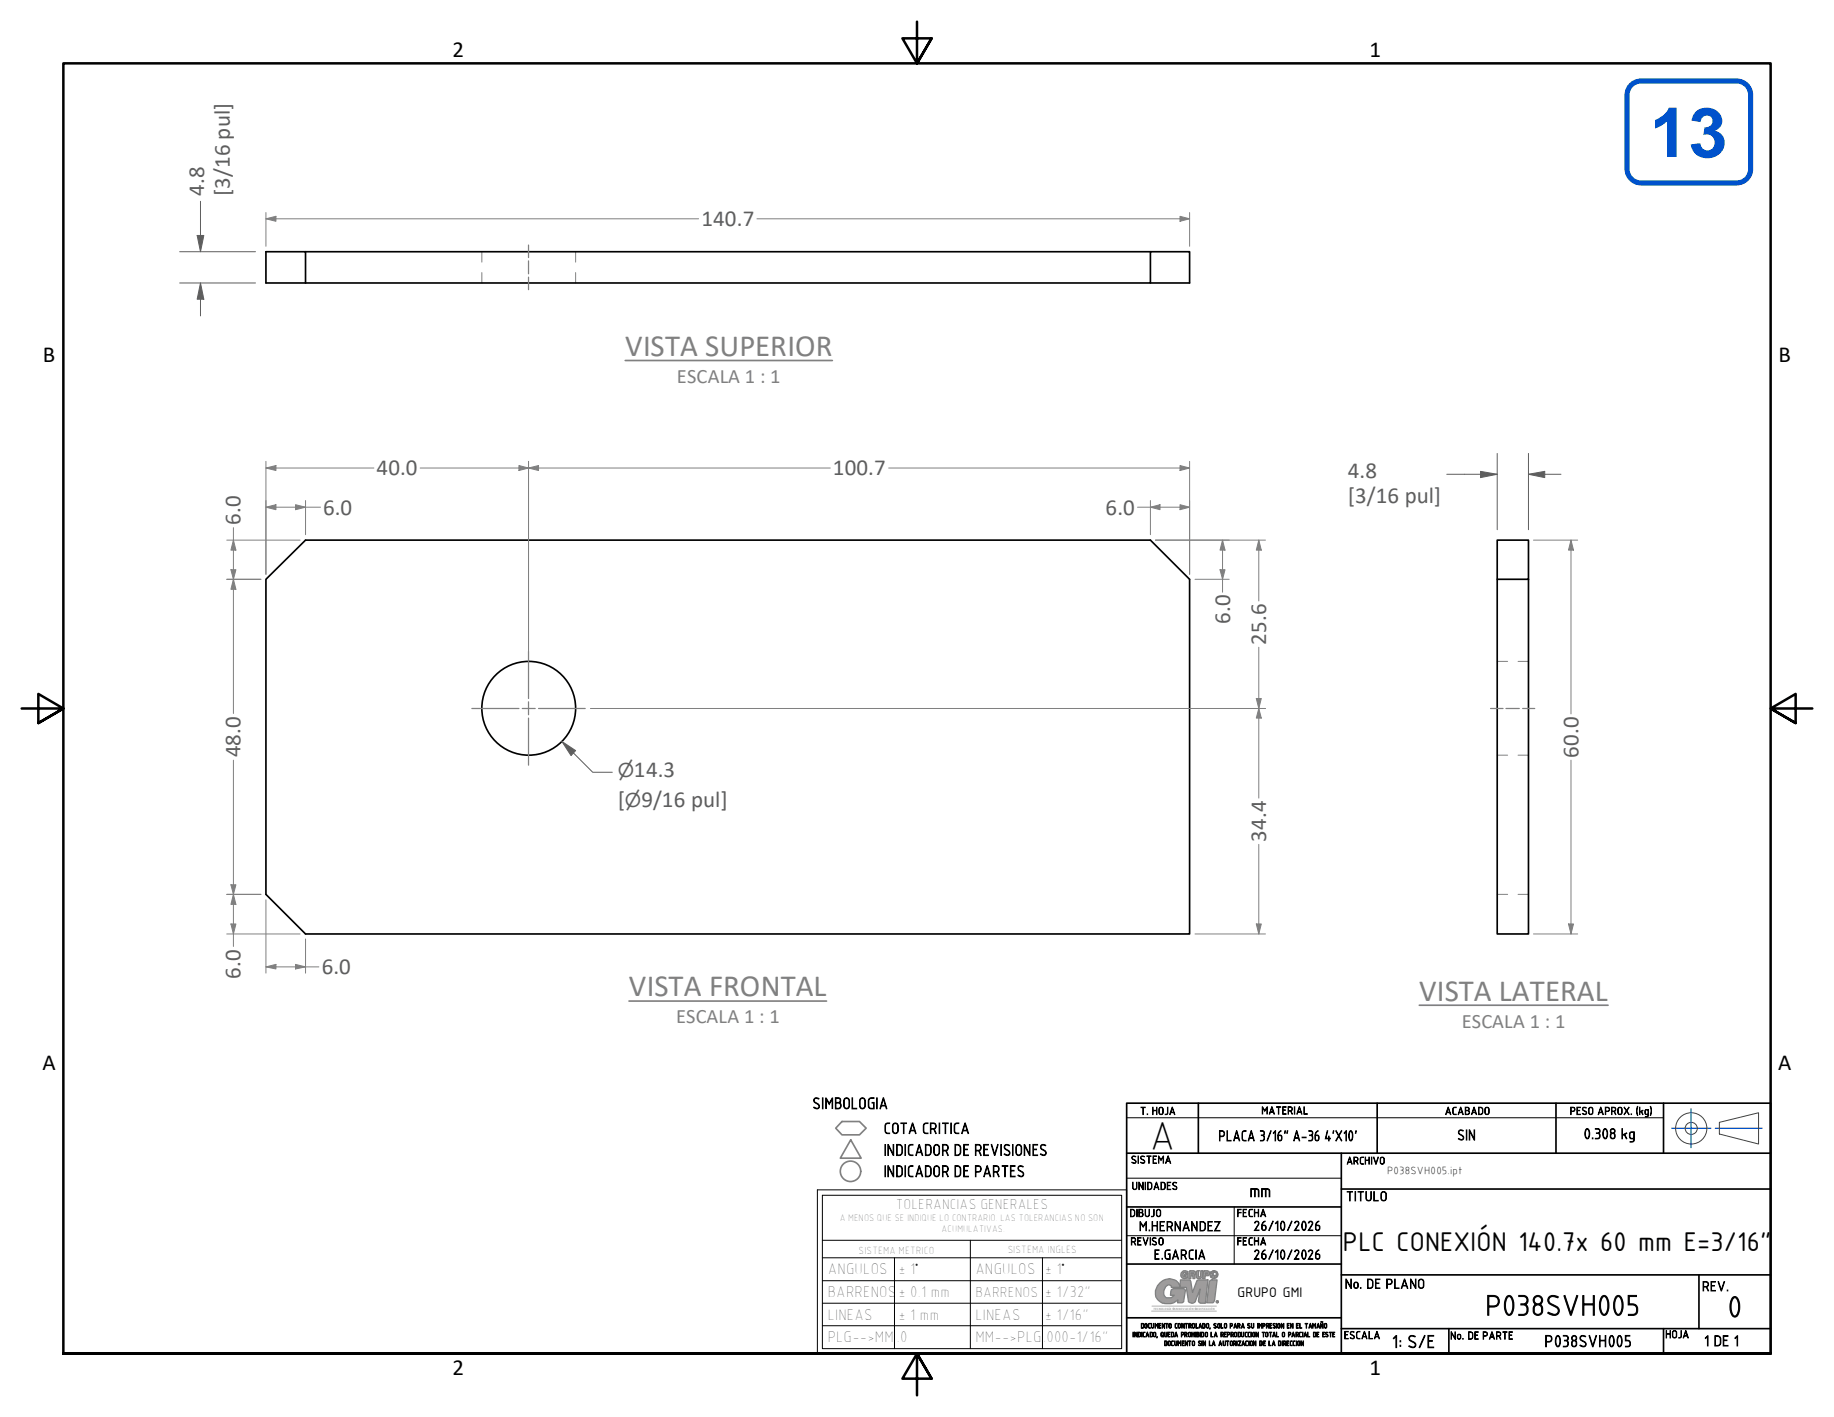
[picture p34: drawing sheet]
<svg xmlns="http://www.w3.org/2000/svg" width="279mm" height="216mm" viewBox="0 0 279 216" stroke-linecap="round" stroke-linejoin="round" font-family="sans-serif">
<defs><g id="words">
<text font-size="10.6" fill="#0052cc" x="251.4" y="23.9">13</text>
<text font-size="6.2" x="175.1" y="175">A</text>
<g font-size="4.7" fill="#808080">
<text x="95.2" y="54.2">VISTA SUPERIOR</text>
<text x="95.8" y="151.8">VISTA FRONTAL</text>
<text x="216.2" y="152.5">VISTA LATERAL</text>
</g>
<text font-size="4.6" x="263.1" y="200.6">0</text>
<g font-size="4.4">
<text x="204.6" y="190.6">PLC CONEXIÓN 140.7x 60 mm E=3/16&quot;</text>
<text x="226.3" y="200.3">P038SVH005</text>
</g>
<g font-size="3.5">
<text x="69" y="8.6">2</text>
<text x="208.7" y="8.6">1</text>
<text x="6.5" y="55.1">B</text>
<text x="271" y="55.1">B</text>
<text x="6.5" y="163.1">A</text>
<text x="270.9" y="163.1">A</text>
<text x="69" y="209.5">2</text>
<text x="208.7" y="209.5">1</text>
</g>
<g font-size="3.5" fill="#5e5e5e">
<text x="31.1" y="29.9" transform="rotate(-90 31.1 29.9)">4.8</text>
<text x="35" y="29.9" transform="rotate(-90 35 29.9)">[3/16 pul]</text>
<text x="106.9" y="34.5">140.7</text>
<text x="57.3" y="72.4">40.0</text>
<text x="126.9" y="72.4">100.7</text>
<text x="205.4" y="72.9">4.8</text>
<text x="205.4" y="76.7">[3/16 pul]</text>
<text x="36.6" y="79.9" transform="rotate(-90 36.6 79.9)">6.0</text>
<text x="49.2" y="78.4">6.0</text>
<text x="168.4" y="78.4">6.0</text>
<text x="187.4" y="95.1" transform="rotate(-90 187.4 95.1)">6.0</text>
<text x="192.9" y="98.2" transform="rotate(-90 192.9 98.2)">25.6</text>
<text x="36.6" y="115.4" transform="rotate(-90 36.6 115.4)">48.0</text>
<text x="96.6" y="118.4">14.3</text>
<text x="240.5" y="115.4" transform="rotate(-90 240.5 115.4)">60.0</text>
<text x="94.1" y="122.9">[</text>
<text x="97.7" y="122.9">9/16 pul]</text>
<text x="192.9" y="128.3" transform="rotate(-90 192.9 128.3)">34.4</text>
<text x="36.6" y="149.1" transform="rotate(-90 36.6 149.1)">6.0</text>
<text x="49" y="148.4">6.0</text>
</g>
<g font-size="3.1" fill="#808080">
<text x="103.1" y="58.3">ESCALA 1 : 1</text>
<text x="103" y="155.9">ESCALA 1 : 1</text>
<text x="222.7" y="156.6">ESCALA 1 : 1</text>
</g>
<g font-size="2.9" fill="#5e5e5e">
<text x="94.1" y="118.4">⌀</text>
<text x="95.2" y="122.9">⌀</text>
</g>
<g font-size="2.7">
<text x="190.3" y="182.3">mm</text>
<text x="212" y="205.3">1: S/E</text>
</g>
<g font-size="2.5">
<text x="123.8" y="168.9">SIMBOLOGIA</text>
<text x="134.6" y="172.7">COTA CRITICA</text>
<text x="134.6" y="179.3">INDICADOR DE PARTES</text>
<text x="134.6" y="176">INDICADOR DE REVISIONES</text>
<text x="126.1" y="197.7">BARRENOS</text>
<text x="126.1" y="194.2">ANGULOS</text>
<text x="136.9" y="197.7">± 0.1 mm</text>
<text x="136.9" y="194.2">± 1</text>
<text x="148.6" y="194.2">ANGULOS</text>
<text x="159.2" y="194.2">± 1</text>
<text x="159.2" y="197.7">± 1/32&quot;</text>
<text x="126.1" y="201.1">LINEAS</text>
<text x="136.9" y="201.1">± 1 mm</text>
<text x="148.6" y="201.1">LINEAS</text>
<text x="159.2" y="201.1">± 1/16&quot;</text>
<text x="126.1" y="204.5">PLG--&gt;MM</text>
<text x="136.7" y="204.5">.0</text>
<text x="148.6" y="204.5">MM--&gt;PLG</text>
<text x="159.4" y="204.5">000-1/16&quot;</text>
<text x="235.3" y="205.2">P038SVH005</text>
</g>
<g font-size="2.3">
<text x="185.6" y="173.8">PLACA 3/16&quot; A-36</text>
<text x="201.7" y="173.8">4'X10'</text>
<text x="222" y="173.7">SIN</text>
<text x="241.2" y="173.5">0.308 kg</text>
<text x="136.5" y="184.3">TOLERANCIAS GENERALES</text>
<text x="148.6" y="197.6">BARRENOS</text>
<text x="188.5" y="197.5">GRUPO GMI</text>
<text x="259.6" y="205">1 DE 1</text>
</g>
<g font-size="2.1">
<text x="205" y="182.9">TITULO</text>
<text x="173.5" y="187.5">M.HERNANDEZ</text>
<text x="175.8" y="191.8">E.GARCIA</text>
<text x="190.9" y="187.5">26/10/2026</text>
<text x="190.9" y="191.8">26/10/2026</text>
<text x="139.5" y="194.2">°</text>
<text x="161.8" y="194.2">°</text>
<text x="204.9" y="196.3">No. DE PLANO</text>
<text x="259.3" y="196.7">REV.</text>
</g>
<g font-size="1.7">
<text x="173.7" y="169.8">T. HOJA</text>
<text x="192.2" y="169.7">MATERIAL</text>
<text x="220.1" y="169.8">ACABADO</text>
<text x="239.1" y="169.8">PESO APROX. (kg)</text>
<text x="172.3" y="177.2">SISTEMA</text>
<text x="211.3" y="178.8">P038SVH005.ipt</text>
<text x="172.1" y="185.4">DIBUJO</text>
<text x="172.4" y="181.2">UNIDADES</text>
<text x="188.4" y="185.4">FECHA</text>
<text x="130.8" y="191">SISTEMA METRICO</text>
<text x="153.5" y="190.9">SISTEMA INGLES</text>
<text x="172.2" y="189.7">REVISO</text>
<text x="188.4" y="189.7">FECHA</text>
<text x="204.7" y="204">ESCALA</text>
<text x="253.7" y="203.8">HOJA</text>
<text x="220.9" y="204">No. DE PARTE</text>
</g>
<text font-size="1.6" x="205.1" y="177.4">ARCHIVO</text>
<g font-size="1.5">
<text x="128" y="186.1">A MENOS QUE SE INDIQUE LO CONTRARIO. LAS TOLERANCIAS NO SON</text>
<text x="143.4" y="187.7">ACUMULATIVAS.</text>
</g>
<g font-size="1.1">
<text x="172.5" y="203.7">INDICADO, QUEDA PROHIBIDO LA REPRODUCCION TOTAL O PARCIAL DE ESTE</text>
<text x="173.8" y="202.4">DOCUMENTO CONTROLADO, SOLO PARA SU IMPRESION EN EL TAMAÑO</text>
<text x="177.4" y="205">DOCUMENTO SIN LA AUTORIZACION DE LA DIRECCION</text>
</g>
<g font-size=".5" fill="#a0a0a0">
<text x="175.7" y="199.6">TECNOLOGÍA</text>
<text x="179.1" y="199.6">INNOVACIÓN</text>
<text x="182.4" y="199.6">EDIFICACIÓN</text>
</g>
</g></defs>
<path d="M95.2 54.9h31.6M95.8 152.5h30.1M216.2 153.2h28.8" fill="none" stroke="#808080" stroke-width=".25"/>
<!-- layer: Visible (ANSI) -->
<g fill="none" stroke="#000" stroke-width=".25">
<path d="M40.5 38.4h6v4.7h-6zM46.5 38.4h128.8M46.5 43.1h128.8v-4.7h5.9v4.7h-5.9M40.5 88.3l6-6h128.8l5.9 6v54h-134.7l-6-6zM228.1 82.3h4.8v6h-4.8zM228.1 88.3v54h4.8v-54"/>
<circle cx="80.5" cy="107.9" r="7.1"/>
</g>
<!-- layer: Oculto (ANSI) -->
<path d="M73.4 38.4v1.5M87.7 38.4v1.5M73.4 41.5v1.6M87.7 41.5v1.6M228.1 100.8h1.6M228.1 115.1h1.6M231.3 100.8h1.6M231.3 115.1h1.6M228.1 136.3h1.6M231.3 136.3h1.6" fill="none" stroke="#808080" stroke-width=".15"/>
<!-- layer: Sombreado (ANSI) -->
<g fill="#9d9999">
<path d="M176.7 195.5a1.79 1.79 0 0 1 2.9 .2l.2 .3v-1h1.5l.4 1.9 .7-1.8 1.6-.1-.4 3.6h-.7l-.3-.4 .2-1.8-.7 1.8a.5 .5 0 0 1-.6 .4l-.5-.3-.3-2.1h-2.3v-.2l-.2-.2a1.1 1.1 0 0 0-.9 .8 1.1 1.1 0 0 0 .4 1.1h.8l.4-.3h-.6l.1-.9 .4-.2 1.7 .1 .1 .2-.3 1.7-.2 .2h-.7l.1-.4a2.15 2.15 0 0 1-3.4-.5l-.1-.4a1.91 1.91 0 0 1 .7-1.7z" fill-rule="evenodd"/>
<path d="M184.4 195.1l1-.1-.4 3.1-.2 .4h-1l.4-3.2z" fill-rule="evenodd"/>
<path d="M180 193.9l.2-.2a.51 .51 0 0 1 .8 .4h-.3l-.1-.2a.35 .35 0 0 0-.4 .2 .35 .35 0 0 0 .1 .4h.3l.1-.1h-.2v-.3h.5l-.1 .7-.2-.1a.55 .55 0 0 1-.7-.1 .55 .55 0 0 1 0-.7z" fill-rule="evenodd"/>
<path d="M181.5 193.9v.2h.3v-.2zM181.2 193.7l-.1 1.1h.3v-.4h.3v.4h.3v-.6l.1-.1v-.4z" fill-rule="evenodd"/>
<path d="M182.4 193.6h.2v1l.3-.1v-.9h.4l-.1 .8a.48 .48 0 0 1-.5 .4 .48 .48 0 0 1-.5-.4v-.6z" fill-rule="evenodd"/>
<path d="M183.6 193.9v.2h.4v-.2zM183.3 193.7v1.1h.3v-.4h.3a.38 .38 0 0 0 .4-.4 .38 .38 0 0 0-.4-.4h-.4z" fill-rule="evenodd"/>
<path d="M184.4 193.9l.4 .2-.4 .5z" fill-rule="evenodd"/>
<path d="M184.5 194.6l.3-.3h.2v.5h-.2z" fill-rule="evenodd"/>
<path d="M185.1 194.3h.2l.1 .3-.4 .2z" fill-rule="evenodd"/>
<path d="M185.3 194.2h.2v.3z" fill-rule="evenodd"/>
<path d="M185.4 193.9l.1 .2h-.2z" fill-rule="evenodd"/>
<path d="M185.2 193.7l.2 .2h-.2z" fill-rule="evenodd"/>
<path d="M184.8 193.6h.3l.1 .2-.2 .1z" fill-rule="evenodd"/>
<path d="M184.5 193.8l.3-.2 .1 .3h-.5z" fill-rule="evenodd"/>
</g>
<g fill="#c0c0c0">
<path d="M185.4 198.3h.1v.1h-.1z" fill-rule="evenodd"/>
<path d="M185.5 198.3l.1 .1zM185.5 198.4v.1zM185.3 198.4l.1 .1zM185.3 198.3l-.1 .1zM185.4 198.2h.1z" fill-rule="evenodd"/>
</g>
<!-- layer: Borde (ANSI) -->
<path d="M139.7 3.3v6.4l-2.2-3.9h4.4l-2.2 3.9 2.2-3.9M3.3 107.9h6.4l-3.9-2.2v4.5l3.9-2.3-3.9 2.3M276.1 107.9h-6.4l3.9-2.2v4.5l-3.9-2.3 3.9 2.3M9.7 206.2v-196.5h260v196.5h-260h260M141.9 210.1l-2.2-3.9 2.2 3.9h-4.4l2.2-3.9v6.4" fill="none" stroke="#000" stroke-width=".38"/>
<g fill="none" stroke="#808080" stroke-width=".19">
<path d="M176.7 195.5a1.78 1.78 0 0 1 3.1 .5v-1h1.5l.4 1.9 .7-1.8 1.6-.1-.4 3.6h-.7l-.3-.4 .2-1.8-.7 1.8a.58 .58 0 0 1-.5 .4 .58 .58 0 0 1-.6-.4l-.3-2h-2.3v-.2l-.2-.2a1.1 1.1 0 0 0-.9 .8 1.1 1.1 0 0 0 .4 1.1h.8l.4-.3h-.6l.1-.9 .4-.2 1.7 .1 .1 .2-.3 1.7-.2 .2h-.7l.1-.4a2.15 2.15 0 0 1-3.4-.5l-.1-.4a1.91 1.91 0 0 1 .7-1.7zM180 193.9a.52 .52 0 0 1 .5-.3 .52 .52 0 0 1 .5 .5l-.3-.1a.29 .29 0 0 0-.4-.1 .29 .29 0 0 0-.1 .4 .29 .29 0 0 0 .4 .1h.1h-.2l-.1-.2 .1-.1h.5l-.1 .7-.2-.1a.55 .55 0 0 1-.7-.1 .55 .55 0 0 1 0-.7zM181.2 193.7l.5-.1a.35 .35 0 0 1 .4 .2 .35 .35 0 0 1-.1 .4v.6h-.3v-.4h-.3v.4h-.3zM181.5 193.9h.3v.2h-.3zM182.4 193.6h.2v1l.3-.1v-.9h.4l-.1 .8a.48 .48 0 0 1-.5 .4 .48 .48 0 0 1-.5-.4v-.6zM182.6 193.6h.1M183.3 193.7l.2-.1h.4a.38 .38 0 0 1 .4 .4 .38 .38 0 0 1-.4 .4h-.3v.4h-.3zM183.6 193.9h.4v.2h-.4zM184.4 193.9l.4 .2-.4 .5zM184.4 195.1l1-.1-.4 3.1-.2 .4h-1l.4-3.2zM184.5 194.6l.3-.3h.2v.5h-.2zM184.5 193.8l.3-.2 .1 .3h-.5z"/>
<path d="M184.8 193.6h.3l.1 .2-.2 .1zM184.8 193.6h.1M185.1 194.3h.2l.1 .3-.4 .2zM185.2 193.7l.2 .2h-.2zM185.2 193.7h.1M185.3 194.2h.1a.16 .16 0 0 1 .1 .1 .16 .16 0 0 1-.1 .2zM185.4 198.3h.1v.1h-.1zM185.4 198.4h.1M185.4 193.9l.1 .2h-.2z"/>
<circle cx="185.5" cy="198.3" r=".16"/>
</g>
<g fill="none" stroke="#c0c0c0" stroke-width=".19">
<path d="M175.5 199.8h9.8M175.5 199h9.8"/>
<circle cx="178.8" cy="199.4" r=".1"/>
<circle cx="182.1" cy="199.4" r=".1"/>
</g>
<!-- layer: 0 -->
<path d="M124.5 181.3h47.1v24.9h-47.1zM125.3 182.1h45.6v23.4h-45.6zM125.3 189h45.6M125.3 191.6h45.6M125.3 195.1h45.6M125.3 198.6h45.6M136.3 191.6v13.9M147.8 189v16.5M158.8 191.6v13.9M125.3 202h45.6" fill="none" stroke="#000" stroke-width=".15"/>
<!-- layer: C.Datos -->
<path d="M254.6 171.9h6.1M257.6 168.9v6M261.3 171.9h7.2" fill="none" stroke="#00f" stroke-width=".15"/>
<g fill="none" stroke="#000" stroke-width=".25">
<path d="M171.6 168.1h98.1v38.1h-98.1zM171.6 175.7h98.1M182.6 168.1v7.6M204.3 175.7v30.5M209.8 168.1v7.6M237 168.1v7.6M253.4 168.1v7.6M171.6 183.9h32.7M171.6 192.6h32.7M204.3 181.2h65.4M204.3 194.2h65.4M258.8 194.2v8.2"/>
<path d="M171.6 200.8h32.7M204.3 202.4h65.4M220.7 202.4v3.8M253.4 202.4v3.8"/>
</g>
<path d="M171.6 179.5h32.7M171.6 170.3h81.8M171.6 188.3h32.7M188 183.9v8.7" fill="none" stroke="#000" stroke-width=".15"/>
<g fill="none" stroke="#269900" stroke-width=".15">
<path d="M261.9 171l6-1.5v4.8l-6-1.5z"/>
<circle cx="257.7" cy="171.9" r="2.38"/>
<circle cx="257.7" cy="171.9" r=".92"/>
</g>
<!-- layer: 8 -->
<g fill="none" stroke="#808080" stroke-width=".25">
<path d="M128.3 170.9h2.6l1.1 1-1.1 1h-2.6l-1-1zM129.6 173.7l1.6 2.8h-3.2z"/>
<circle cx="129.6" cy="178.5" r="1.56"/>
</g>
<!-- layer: Marca de centro (ANSI) -->
<path d="M80.5 99.3v7.1M71.9 107.9h7.2M79.6 107.9h1.9M80.5 106.9v2M80.5 109.4v7.2M82 107.9h7.2" fill="none" stroke="#808080" stroke-width=".19"/>
<!-- layer: Cota (ANSI) -->
<path d="M40.5 71.3h1.5" fill="none" stroke="#808080" stroke-width=".15"/>
<path d="M40.5 71.3l1.5-.4v.8z" fill="#808080"/>
<path d="M40.5 71.3l1.5-.4v.8zM79.1 71.3h1.4" fill="none" stroke="#808080" stroke-width=".15"/>
<path d="M79.1 70.9l1.4 .4-1.4 .4z" fill="#808080"/>
<path d="M40.5 70.3v17.2M42 71.3h15M64 71.3h15.1M79.1 70.9l1.4 .4-1.4 .4zM80.5 71.3h1.5M80.5 70.3v29" fill="none" stroke="#808080" stroke-width=".15"/>
<path d="M80.5 71.3l1.5-.4v.8z" fill="#808080"/>
<path d="M80.5 71.3l1.5-.4v.8zM179.8 71.3h1.4" fill="none" stroke="#808080" stroke-width=".15"/>
<path d="M179.8 70.9l1.4 .4-1.4 .4z" fill="#808080"/>
<path d="M40.5 33.3h1.5M80.5 70.3v29M82 71.3h44.5M135.4 71.3h44.4M179.8 70.9l1.4 .4-1.4 .4zM181.2 70.3v17.2" fill="none" stroke="#808080" stroke-width=".15"/>
<path d="M40.5 33.3l1.5-.3v.7z" fill="#808080"/>
<path d="M40.5 33.3l1.5-.3v.7zM179.8 33.3h1.4" fill="none" stroke="#808080" stroke-width=".15"/>
<path d="M179.8 33l1.4 .3-1.4 .4z" fill="#808080"/>
<path d="M40.5 32.4v5.1M42 33.3h64.4M115.3 33.3h64.5M179.8 33l1.4 .3-1.4 .4zM181.2 32.4v5.1" fill="none" stroke="#808080" stroke-width=".15"/>
<path d="M30.5 35.9v2.5" fill="none" stroke="#5e5e5e" stroke-width=".15"/>
<path d="M30 35.9h1.1l-.6 2.5z" fill="#5e5e5e"/>
<path d="M30 35.9h1.1l-.6 2.5zM30.5 43.1v2.5" fill="none" stroke="#5e5e5e" stroke-width=".15"/>
<path d="M30.5 43.1l.6 2.5h-1.1z" fill="#5e5e5e"/>
<path d="M27.4 38.4h11.5M30.5 30.7v5.2M27.4 43.1h11.5M30.5 43.1l.6 2.5h-1.1zM30.5 45.6v2.5M225.6 72.3h2.5" fill="none" stroke="#5e5e5e" stroke-width=".15"/>
<path d="M225.6 71.8l2.5 .5-2.5 .5z" fill="#5e5e5e"/>
<path d="M225.6 71.8l2.5 .5-2.5 .5zM232.9 72.3h2.4" fill="none" stroke="#5e5e5e" stroke-width=".15"/>
<path d="M232.9 72.3l2.4-.5v1z" fill="#5e5e5e"/>
<path d="M220.4 72.3h5.2M228.1 69.1v11.6M232.9 72.3l2.4-.5v1zM232.9 69.1v11.6M235.3 72.3h2.5" fill="none" stroke="#5e5e5e" stroke-width=".15"/>
<path d="M239.3 140.8v1.5" fill="none" stroke="#808080" stroke-width=".15"/>
<path d="M239 140.8h.7l-.4 1.5z" fill="#808080"/>
<path d="M239.3 82.3v1.5M239 140.8h.7l-.4 1.5z" fill="none" stroke="#808080" stroke-width=".15"/>
<path d="M239.3 82.3l.4 1.5h-.7z" fill="#808080"/>
<path d="M233.6 82.3h6.7M239.3 82.3l.4 1.5h-.7zM239.3 83.8v25M239.3 115.8v25M233.6 142.3h6.7" fill="none" stroke="#808080" stroke-width=".15"/>
<path d="M85.6 113l1.8 1.7" fill="none" stroke="#5e5e5e" stroke-width=".15"/>
<path d="M85.6 113l2.1 1.4-.7 .7z" fill="#5e5e5e"/>
<path d="M85.6 113l2.1 1.4-.7 .7zM87.4 114.7l2.9 3h3" fill="none" stroke="#5e5e5e" stroke-width=".15"/>
<!-- layer: Eje (ANSI) -->
<path d="M80.5 37.3v1.9M80.5 39.8v1.9M80.5 42.2v1.9M227.1 107.9h1.9M229.4 107.9h2.1M232 107.9h1.8" fill="none" stroke="#808080" stroke-width=".19"/>
<!-- layer: Cota (ANSI) -->
<path d="M35.6 140.8v1.5" fill="none" stroke="#808080" stroke-width=".15"/>
<path d="M35.2 140.8h.7l-.3 1.5z" fill="#808080"/>
<path d="M35.6 136.3v1.5M35.2 140.8h.7l-.3 1.5z" fill="none" stroke="#808080" stroke-width=".15"/>
<path d="M35.6 136.3l.3 1.5h-.7z" fill="#808080"/>
<path d="M34.5 136.3h5.3M35.6 136.3l.3 1.5h-.7zM35.6 134.8v1.5M35.6 137.8v3M34.5 142.3h11.2M35.6 142.3v1.9" fill="none" stroke="#808080" stroke-width=".15"/>
<path d="M35.2 134.8h.7l-.3 1.5z" fill="#808080"/>
<path d="M35.6 88.3v1.5M35.2 134.8h.7l-.3 1.5z" fill="none" stroke="#808080" stroke-width=".15"/>
<path d="M35.6 88.3l.3 1.5h-.7z" fill="#808080"/>
<path d="M34.5 88.3h5.3M35.6 88.3l.3 1.5h-.7zM35.6 86.8v1.5M35.6 89.8v18.9M35.6 115.8v19M34.5 136.3h5.3" fill="none" stroke="#808080" stroke-width=".15"/>
<path d="M35.2 86.8h.7l-.3 1.5z" fill="#808080"/>
<path d="M35.2 86.8h.7l-.3 1.5zM35.6 82.3v1.5" fill="none" stroke="#808080" stroke-width=".15"/>
<path d="M35.6 82.3l.3 1.5h-.7z" fill="#808080"/>
<path d="M34.5 88.3h5.3M34.5 82.3h11.2M35.6 82.3l.3 1.5h-.7zM35.6 80.4v1.9M35.6 83.8v3M191.8 140.8v1.5" fill="none" stroke="#808080" stroke-width=".15"/>
<path d="M191.4 140.8h.8l-.4 1.5z" fill="#808080"/>
<path d="M191.8 107.9v1.5M191.4 140.8h.8l-.4 1.5z" fill="none" stroke="#808080" stroke-width=".15"/>
<path d="M191.8 107.9l.4 1.5h-.8z" fill="#808080"/>
<path d="M90 107.9h102.8M191.8 107.9l.4 1.5h-.8zM191.8 106.4v1.5M191.8 109.4v12.2M191.8 128.7v12.1M182.1 142.3h10.7" fill="none" stroke="#808080" stroke-width=".15"/>
<path d="M191.4 106.4h.8l-.4 1.5z" fill="#808080"/>
<path d="M191.8 82.3v1.5M191.4 106.4h.8l-.4 1.5z" fill="none" stroke="#808080" stroke-width=".15"/>
<path d="M191.8 82.3l.4 1.5h-.8z" fill="#808080"/>
<path d="M40.5 77.3h1.5M176 82.3h16.8M191.8 82.3l.4 1.5h-.8zM191.8 83.8v7.8M191.8 98.6v7.8M90 107.9h102.8" fill="none" stroke="#808080" stroke-width=".15"/>
<path d="M40.5 77.3l1.5-.4v.8z" fill="#808080"/>
<path d="M40.5 77.3l1.5-.4v.8zM45 77.3h1.5" fill="none" stroke="#808080" stroke-width=".15"/>
<path d="M45 76.9l1.5 .4-1.5 .4z" fill="#808080"/>
<path d="M40.5 76.3v11.2M42 77.3h3M45 76.9l1.5 .4-1.5 .4zM46.5 77.3h2.3M46.5 76.3v5.2M40.5 147.3h1.5" fill="none" stroke="#808080" stroke-width=".15"/>
<path d="M40.5 147.3l1.5-.4v.7z" fill="#808080"/>
<path d="M40.5 147.3l1.5-.4v.7zM45 147.3h1.5" fill="none" stroke="#808080" stroke-width=".15"/>
<path d="M45 146.9l1.5 .4-1.5 .3z" fill="#808080"/>
<path d="M175.3 77.3h1.4M40.5 137.1v11.2M42 147.3h3M45 146.9l1.5 .4-1.5 .3zM46.5 147.3h2.1M46.5 143.1v5.2" fill="none" stroke="#808080" stroke-width=".15"/>
<path d="M175.3 77.3l1.4-.4v.8z" fill="#808080"/>
<path d="M175.3 77.3l1.4-.4v.8zM179.8 77.3h1.4" fill="none" stroke="#808080" stroke-width=".15"/>
<path d="M179.8 76.9l1.4 .4-1.4 .4z" fill="#808080"/>
<path d="M173.3 77.3h2M175.3 76.3v5.2M176.7 77.3h3.1M179.8 76.9l1.4 .4-1.4 .4zM181.2 76.3v11.2M186.2 82.3v1.5" fill="none" stroke="#808080" stroke-width=".15"/>
<path d="M186.2 82.3l.4 1.5h-.7z" fill="#808080"/>
<path d="M186.2 82.3l.4 1.5h-.7zM186.2 86.8v1.5" fill="none" stroke="#808080" stroke-width=".15"/>
<path d="M185.9 86.8h.7l-.4 1.5z" fill="#808080"/>
<path d="M176 82.3h11.3M182.1 88.3h5.2M185.9 86.8h.7l-.4 1.5zM186.2 83.8v3M186.2 88.3v1.9" fill="none" stroke="#808080" stroke-width=".15"/>
<path d="M248.5 13l.9-.6 .6-.1h14.6a2.12 2.12 0 0 1 2.1 2.2v11.3a2.12 2.12 0 0 1-2.1 2.1h-14.6a2.12 2.12 0 0 1-2.1-2.1v-11.3l.1-.6z" fill="none" stroke="#0052cc" stroke-width=".78" stroke-linecap="butt"/>
<use href="#words"/>
</svg>
